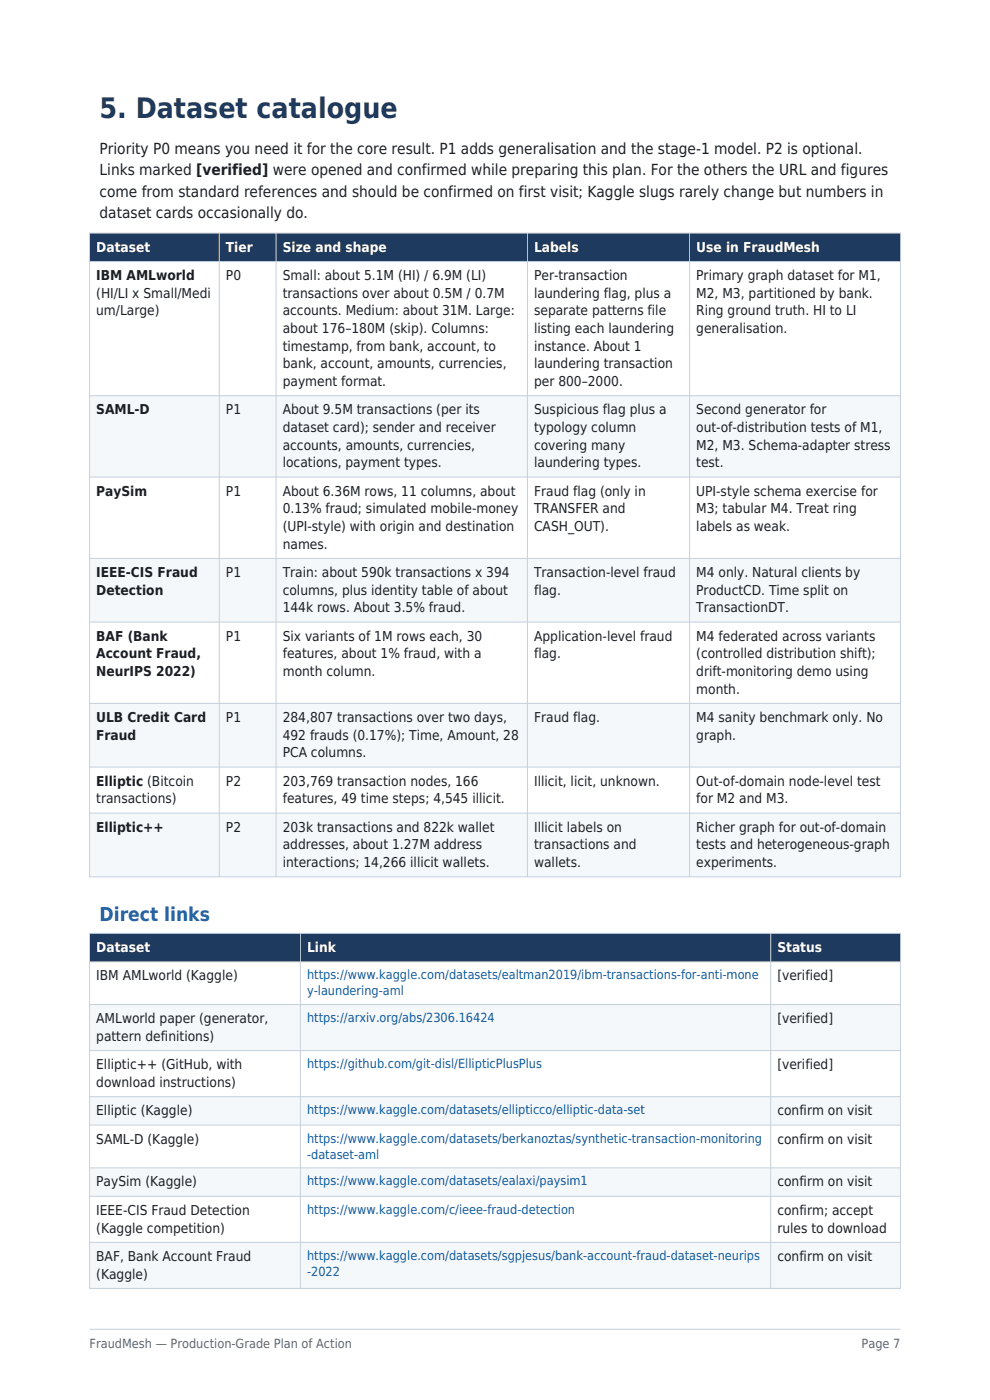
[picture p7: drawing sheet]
<svg xmlns="http://www.w3.org/2000/svg" width="210mm" height="297mm" viewBox="0 0 210 297" stroke-linecap="round" stroke-linejoin="round" font-family="sans-serif">
<defs><g id="words">
<text font-size="6" fill="#1f3a5f" x="21.1" y="25.1">5. Dataset catalogue</text>
<text font-size="4.1" fill="#0e7c86" x="21.1" y="195.4">Direct links</text>
<g font-size="3.2" fill="#1b1f24">
<text x="21.1" y="32.6">Priority P0 means you need it for the core result. P1 adds generalisation and the stage-1 model. P2 is optional.</text>
<text x="21.1" y="37.2">Links marked [verified] were opened and confirmed while preparing this plan. For the others the URL and figures</text>
<text x="21.1" y="41.8">come from standard references and should be confirmed on first visit; Kaggle slugs rarely change but numbers in</text>
<text x="21.1" y="46.4">dataset cards occasionally do.</text>
</g>
<g font-size="2.9" fill="#fff">
<text x="20.4" y="53.4">Dataset</text>
<text x="47.9" y="53.4">Tier</text>
<text x="60" y="53.4">Size and shape</text>
<text x="113.3" y="53.4">Labels</text>
<text x="147.7" y="53.4">Use in FraudMesh</text>
<text x="20.4" y="202">Dataset</text>
<text x="65.1" y="202">Link</text>
<text x="164.9" y="202">Status</text>
</g>
<g font-size="2.9" fill="#1b1f24">
<text x="20.4" y="59.4">IBM AMLworld</text>
<text x="47.9" y="59.4">P0</text>
<text x="60" y="59.4">Small: about 5.1M (HI) / 6.9M (LI)</text>
<text x="113.3" y="59.4">Per-transaction</text>
<text x="147.7" y="59.4">Primary graph dataset for M1,</text>
<text x="20.4" y="63.2">(HI/LI x Small/Medi</text>
<text x="60" y="63.2">transactions over about 0.5M / 0.7M</text>
<text x="113.3" y="63.2">laundering flag, plus a</text>
<text x="147.7" y="63.2">M2, M3, partitioned by bank.</text>
<text x="20.4" y="66.9">um/Large)</text>
<text x="60" y="66.9">accounts. Medium: about 31M. Large:</text>
<text x="60" y="70.7">about 176–180M (skip). Columns:</text>
<text x="113.3" y="66.9">separate patterns file</text>
<text x="113.3" y="70.7">listing each laundering</text>
<text x="147.7" y="66.9">Ring ground truth. HI to LI</text>
<text x="147.7" y="70.7">generalisation.</text>
<text x="60" y="74.4">timestamp, from bank, account, to</text>
<text x="113.3" y="74.4">instance. About 1</text>
<text x="60" y="78.1">bank, account, amounts, currencies,</text>
<text x="60" y="81.9">payment format.</text>
<text x="113.3" y="78.1">laundering transaction</text>
<text x="113.3" y="81.9">per 800–2000.</text>
<text x="20.4" y="87.9">SAML-D</text>
<text x="47.9" y="87.9">P1</text>
<text x="60" y="87.9">About 9.5M transactions (per its</text>
<text x="113.3" y="87.9">Suspicious flag plus a</text>
<text x="147.7" y="87.9">Second generator for</text>
<text x="60" y="91.6">dataset card); sender and receiver</text>
<text x="60" y="95.4">accounts, amounts, currencies,</text>
<text x="113.3" y="91.6">typology column</text>
<text x="113.3" y="95.4">covering many</text>
<text x="147.7" y="91.6">out-of-distribution tests of M1,</text>
<text x="147.7" y="95.4">M2, M3. Schema-adapter stress</text>
<text x="60" y="99.1">locations, payment types.</text>
<text x="113.3" y="99.1">laundering types.</text>
<text x="147.7" y="99.1">test.</text>
<text x="20.4" y="105.2">PaySim</text>
<text x="47.9" y="105.2">P1</text>
<text x="60" y="105.2">About 6.36M rows, 11 columns, about</text>
<text x="113.3" y="105.2">Fraud flag (only in</text>
<text x="147.7" y="105.2">UPI-style schema exercise for</text>
<text x="60" y="108.9">0.13% fraud; simulated mobile-money</text>
<text x="60" y="112.6">(UPI-style) with origin and destination</text>
<text x="113.3" y="108.9">TRANSFER and</text>
<text x="113.3" y="112.6">CASH_OUT).</text>
<text x="147.7" y="108.9">M3; tabular M4. Treat ring</text>
<text x="147.7" y="112.6">labels as weak.</text>
<text x="60" y="116.4">names.</text>
<text x="20.4" y="122.4">IEEE-CIS Fraud</text>
<text x="47.9" y="122.4">P1</text>
<text x="60" y="122.4">Train: about 590k transactions x 394</text>
<text x="113.3" y="122.4">Transaction-level fraud</text>
<text x="147.7" y="122.4">M4 only. Natural clients by</text>
<text x="20.4" y="126.1">Detection</text>
<text x="60" y="126.1">columns, plus identity table of about</text>
<text x="60" y="129.9">144k rows. About 3.5% fraud.</text>
<text x="113.3" y="126.1">flag.</text>
<text x="147.7" y="126.1">ProductCD. Time split on</text>
<text x="147.7" y="129.9">TransactionDT.</text>
<text x="20.4" y="135.9">BAF (Bank</text>
<text x="47.9" y="135.9">P1</text>
<text x="60" y="135.9">Six variants of 1M rows each, 30</text>
<text x="113.3" y="135.9">Application-level fraud</text>
<text x="147.7" y="135.9">M4 federated across variants</text>
<text x="20.4" y="139.7">Account Fraud,</text>
<text x="20.4" y="143.4">NeurIPS 2022)</text>
<text x="60" y="139.7">features, about 1% fraud, with a</text>
<text x="60" y="143.4">month column.</text>
<text x="113.3" y="139.7">flag.</text>
<text x="147.7" y="139.7">(controlled distribution shift);</text>
<text x="147.7" y="143.4">drift-monitoring demo using</text>
<text x="147.7" y="147.1">month.</text>
<text x="20.4" y="153.2">ULB Credit Card</text>
<text x="47.9" y="153.2">P1</text>
<text x="60" y="153.2">284,807 transactions over two days,</text>
<text x="113.3" y="153.2">Fraud flag.</text>
<text x="147.7" y="153.2">M4 sanity benchmark only. No</text>
<text x="20.4" y="156.9">Fraud</text>
<text x="60" y="156.9">492 frauds (0.17%); Time, Amount, 28</text>
<text x="60" y="160.7">PCA columns.</text>
<text x="147.7" y="156.9">graph.</text>
<text x="20.4" y="166.7">Elliptic (Bitcoin</text>
<text x="47.9" y="166.7">P2</text>
<text x="60" y="166.7">203,769 transaction nodes, 166</text>
<text x="113.3" y="166.7">Illicit, licit, unknown.</text>
<text x="147.7" y="166.7">Out-of-domain node-level test</text>
<text x="20.4" y="170.4">transactions)</text>
<text x="60" y="170.4">features, 49 time steps; 4,545 illicit.</text>
<text x="147.7" y="170.4">for M2 and M3.</text>
<text x="20.4" y="176.5">Elliptic++</text>
<text x="47.9" y="176.5">P2</text>
<text x="60" y="176.5">203k transactions and 822k wallet</text>
<text x="113.3" y="176.5">Illicit labels on</text>
<text x="147.7" y="176.5">Richer graph for out-of-domain</text>
<text x="60" y="180.2">addresses, about 1.27M address</text>
<text x="60" y="183.9">interactions; 14,266 illicit wallets.</text>
<text x="113.3" y="180.2">transactions and</text>
<text x="113.3" y="183.9">wallets.</text>
<text x="147.7" y="180.2">tests and heterogeneous-graph</text>
<text x="147.7" y="183.9">experiments.</text>
<text x="20.4" y="208">IBM AMLworld (Kaggle)</text>
<text x="164.9" y="208">[verified]</text>
<text x="20.4" y="217.1">AMLworld paper (generator,</text>
<text x="20.4" y="220.8">pattern definitions)</text>
<text x="164.9" y="217.1">[verified]</text>
<text x="20.4" y="226.8">Elliptic++ (GitHub, with</text>
<text x="164.9" y="226.8">[verified]</text>
<text x="20.4" y="230.6">download instructions)</text>
<text x="20.4" y="236.6">Elliptic (Kaggle)</text>
<text x="164.9" y="236.6">confirm on visit</text>
<text x="20.4" y="242.6">SAML-D (Kaggle)</text>
<text x="164.9" y="242.6">confirm on visit</text>
<text x="20.4" y="251.7">PaySim (Kaggle)</text>
<text x="164.9" y="251.7">confirm on visit</text>
<text x="20.4" y="257.7">IEEE-CIS Fraud Detection</text>
<text x="164.9" y="257.7">confirm; accept</text>
<text x="20.4" y="261.5">(Kaggle competition)</text>
<text x="164.9" y="261.5">rules to download</text>
<text x="20.4" y="267.5">BAF, Bank Account Fraud</text>
<text x="164.9" y="267.5">confirm on visit</text>
<text x="20.4" y="271.2">(Kaggle)</text>
</g>
<g font-size="2.7" fill="#0b5cad">
<text x="65.1" y="207.8">https://www.kaggle.com/datasets/ealtman2019/ibm-transactions-for-anti-mone</text>
<text x="65.1" y="211.2">y-laundering-aml</text>
<text x="65.1" y="216.8">https://arxiv.org/abs/2306.16424</text>
<text x="65.1" y="226.6">https://github.com/git-disl/EllipticPlusPlus</text>
<text x="65.1" y="236.4">https://www.kaggle.com/datasets/ellipticco/elliptic-data-set</text>
<text x="65.1" y="242.4">https://www.kaggle.com/datasets/berkanoztas/synthetic-transaction-monitoring</text>
<text x="65.1" y="245.8">-dataset-aml</text>
<text x="65.1" y="251.5">https://www.kaggle.com/datasets/ealaxi/paysim1</text>
<text x="65.1" y="257.5">https://www.kaggle.com/c/ieee-fraud-detection</text>
<text x="65.1" y="267.3">https://www.kaggle.com/datasets/sgpjesus/bank-account-fraud-dataset-neurips</text>
<text x="65.1" y="270.7">-2022</text>
</g>
<g font-size="2.7" fill="#5a6672">
<text x="19" y="286">FraudMesh — Production-Grade Plan of Action</text>
<text x="182.8" y="286">Page 7</text>
</g>
</g></defs>
<path d="M19 282h172" fill="none" stroke="#c5d0db" stroke-width=".21"/>
<path d="M19 49.5h172v6h-172z" fill-rule="evenodd" fill="#1f3a5f"/>
<g fill="#f5f8fb">
<path d="M19 84h172v17.2h-172z" fill-rule="evenodd"/>
<path d="M19 118.5h172v13.5h-172z" fill-rule="evenodd"/>
<path d="M19 149.2h172v13.5h-172z" fill-rule="evenodd"/>
<path d="M19 172.5h172v13.5h-172z" fill-rule="evenodd"/>
</g>
<g fill="none" stroke="#c5d0db" stroke-width=".21">
<path d="M19 49.5h172v136.5h-172zM19 55.5h172M46.5 49.5v136.5M58.6 49.5v136.5M111.9 49.5v136.5M146.3 49.5v136.5M19 84h172M19 101.2h172M19 118.5h172M19 132h172M19 149.2h172M19 162.7h172"/>
<path d="M19 172.5h172"/>
</g>
<path d="M19 198h172v6h-172z" fill-rule="evenodd" fill="#1f3a5f"/>
<g fill="#f5f8fb">
<path d="M19 213.1h172v9.8h-172z" fill-rule="evenodd"/>
<path d="M19 232.7h172v6h-172z" fill-rule="evenodd"/>
<path d="M19 247.8h172v6h-172z" fill-rule="evenodd"/>
<path d="M19 263.6h172v9.7h-172z" fill-rule="evenodd"/>
</g>
<path d="M19 198h172v75.3h-172zM63.7 198v75.3M163.5 198v75.3M19 204h172M19 213.1h172M19 222.9h172M19 232.7h172M19 238.7h172M19 247.8h172M19 253.8h172M19 263.6h172" fill="none" stroke="#c5d0db" stroke-width=".21"/>
<use href="#words"/>
</svg>
